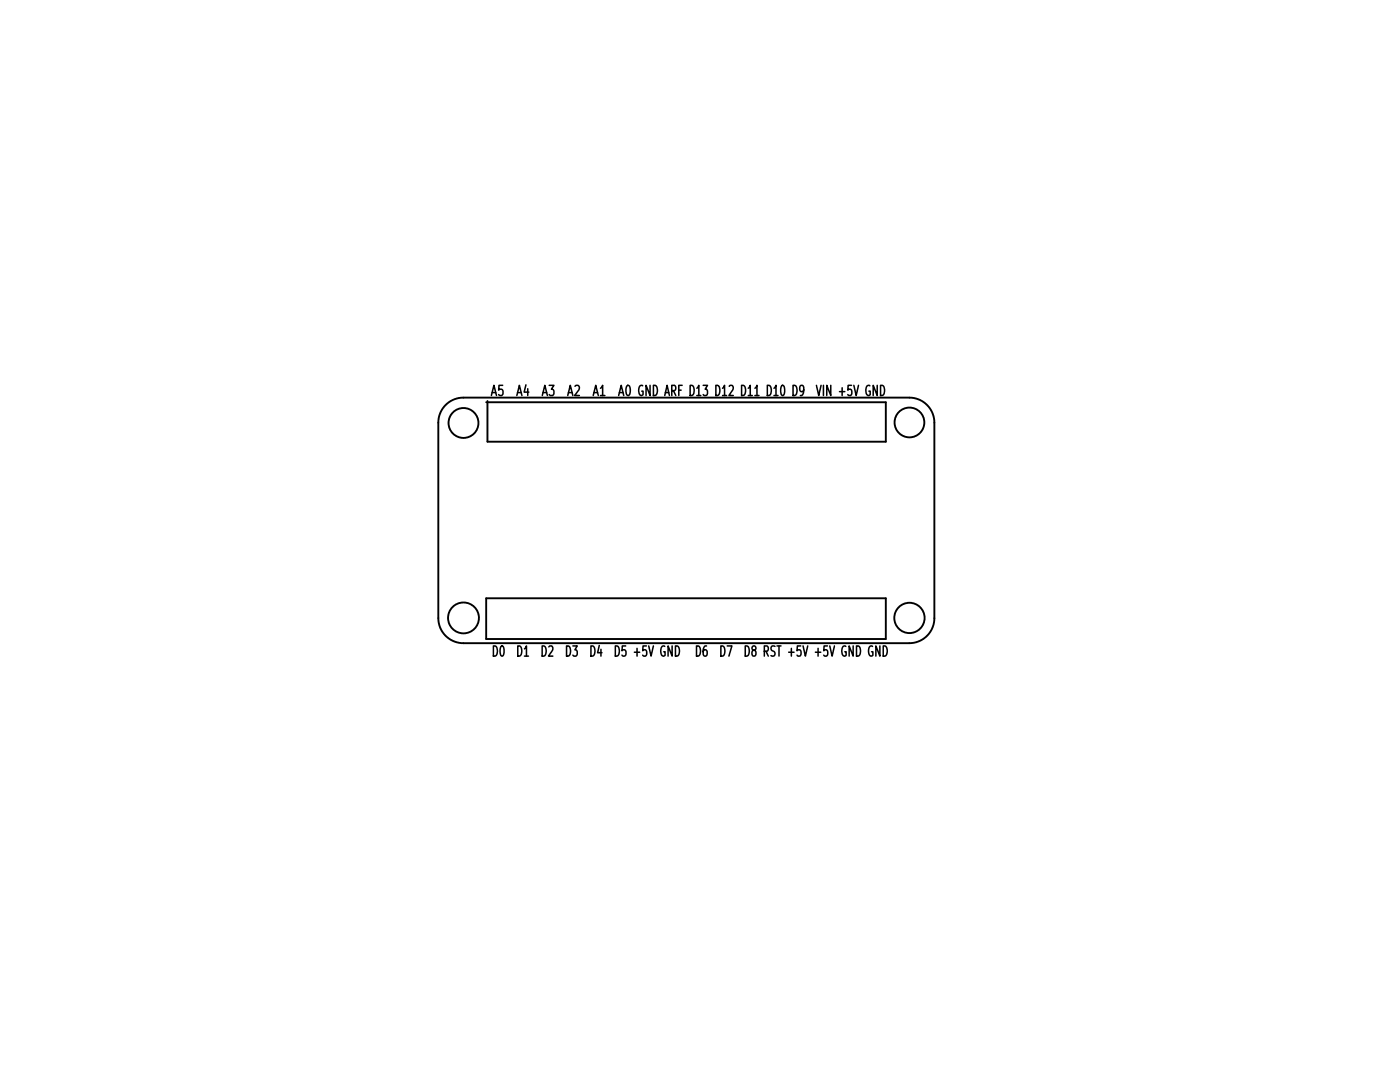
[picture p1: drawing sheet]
<svg xmlns="http://www.w3.org/2000/svg" width="279mm" height="216mm" viewBox="0 0 279 216" stroke-linecap="round" stroke-linejoin="round" font-family="sans-serif">
<defs><g id="words">
<g font-size="2.8">
<text x="100.9" y="79">A5</text>
<text x="107.8" y="79">A4</text>
<text x="114.8" y="79">A3</text>
<text x="121.7" y="79">A2</text>
<text x="128.6" y="79">A1</text>
<text x="131.2" y="79">GND ARF D13 D12 D11 D10 D9</text>
<text x="135.5" y="79">A0</text>
<text x="102.3" y="131">D0</text>
<text x="109.9" y="131">D1</text>
<text x="117.4" y="131">D2</text>
<text x="124.9" y="131">D3</text>
<text x="132.5" y="131">D4</text>
<text x="140" y="131">D5 +5V GND</text>
<text x="142" y="131">D6</text>
<text x="149.6" y="131">D7</text>
</g>
</g></defs>
<g fill="none" stroke="#000" stroke-width=".38">
<path d="M88.9 80.8a5 5 0 0 1 3.6-1.5h89a5 5 0 0 1 5 5v39a5 5 0 0 1-5 5h-89a5 5 0 0 1-5-5v-39a5 5 0 0 1 1.4-3.5zM97.3 80v8.1h79.5v-7.8h-79.8M97 119.4h79.8v8.1h-79.8z"/>
<circle cx="92.5" cy="84.4" r="2.98"/>
<circle cx="181.5" cy="84.3" r="2.97"/>
<circle cx="92.5" cy="123.3" r="3.1"/>
<circle cx="181.5" cy="123.3" r="3"/>
</g>
<g fill="none" stroke="#000" stroke-width=".3">
<path d="M98.1 78.9l.5-2 .5 2M98.2 78.3h.7M100.3 76.9h-.7l-.1 1 .2-.2 .5 .1 .2 .2-.1 .7-.2 .2h-.4l-.2-.2M113.3 78.9l.5-2 .5 2M113.5 78.3h.7M119.8 78.9h.9M128.3 77a.45 .45 0 0 0-.5-.1 .45 .45 0 0 0-.3 .5v.6a.75 .75 0 0 0 .6 .9l.2-.2v-.7h-.2M98.5 128.9h.3a1.32 1.32 0 0 1 0 2h-.3zM100 129l.3-.1a1.65 1.65 0 0 1 0 2h-.2a1.78 1.78 0 0 1-.1-1.9zM108.2 128.9h.3a1.32 1.32 0 0 1 0 2h-.3zM122.8 128.9h.3a1.32 1.32 0 0 1 0 2h-.3zM124.9 128.9h-.7l-.1 1 .2-.2 .5 .1 .1 .2v.7l-.2 .2h-.4l-.2-.2"/>
<path d="M139 128.9h.3a1.32 1.32 0 0 1 0 2h-.3zM165.1 128.9h-.6l-.1 1 .2-.2 .5 .1 .1 .2-.1 .7-.2 .2h-.3l-.2-.2M165.6 128.9l.5 2 .4-2M168.8 129a.45 .45 0 0 0-.5-.1 .45 .45 0 0 0-.2 .5l-.1 .6a.75 .75 0 0 0 .6 .9l.3-.2v-.7h-.3M170.3 128.9v2l-.8-2v2M170.9 128.9h.4a1.32 1.32 0 0 1 0 2h-.4zM174.1 129a.45 .45 0 0 0-.5-.1 .45 .45 0 0 0-.2 .5l-.1 .6a.75 .75 0 0 0 .6 .9l.3-.2v-.7h-.3M175.6 128.9v2l-.8-2v2M176.3 128.9h.3a1.32 1.32 0 0 1 0 2h-.3z"/>
</g>
<use href="#words"/>
</svg>
